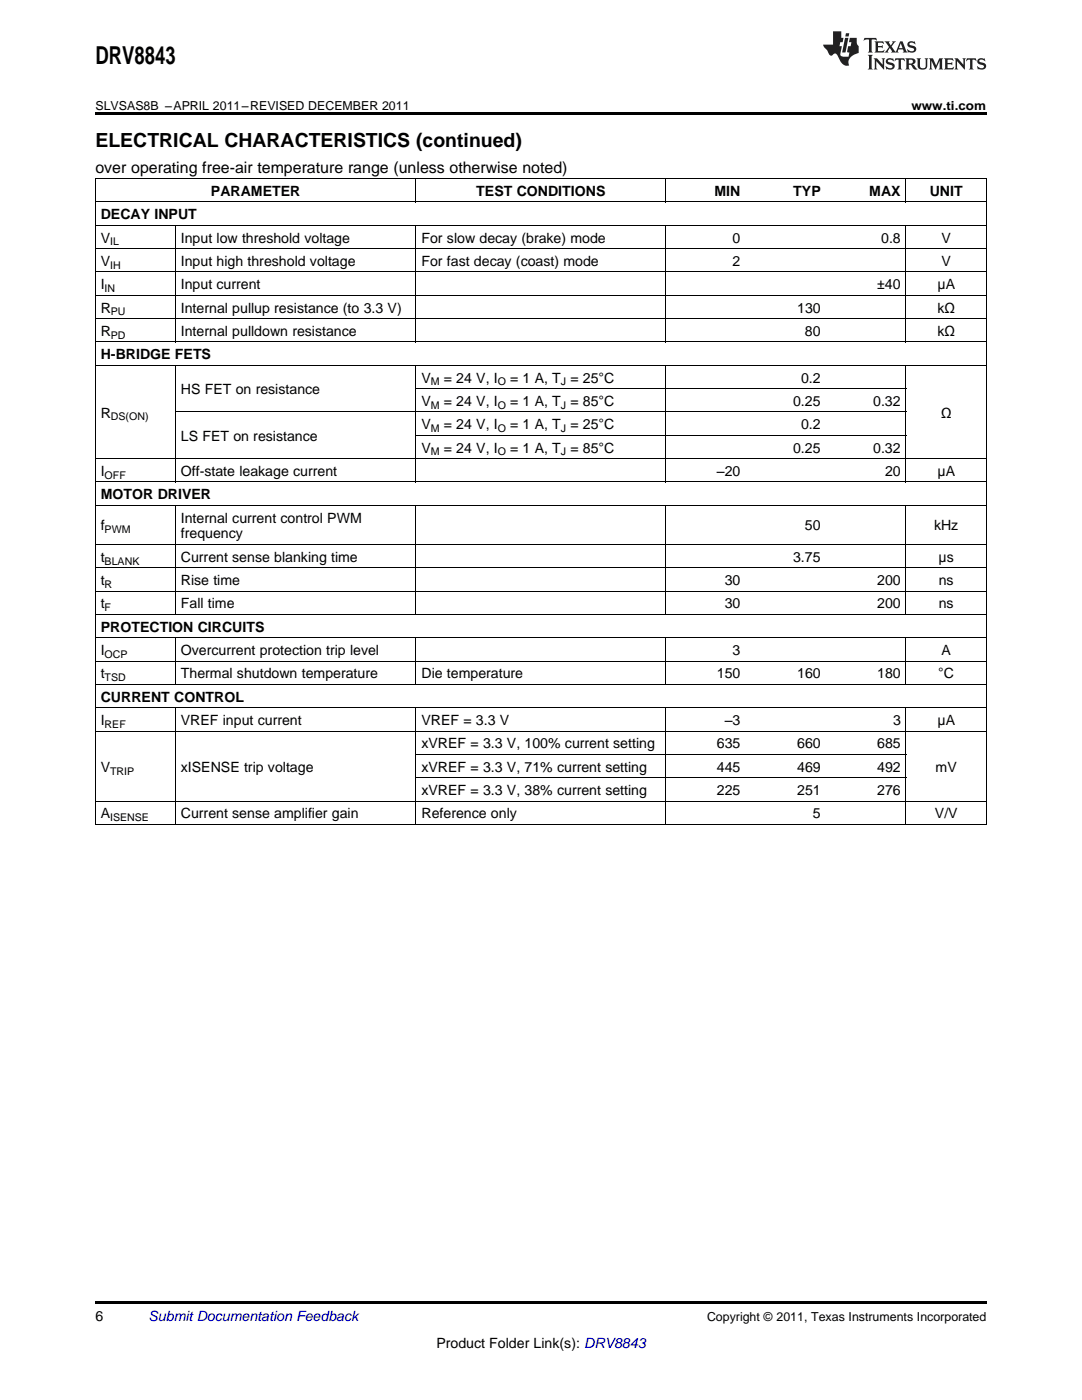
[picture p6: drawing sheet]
<svg xmlns="http://www.w3.org/2000/svg" width="216mm" height="279mm" viewBox="0 0 216 279" stroke-linecap="round" stroke-linejoin="round" font-family="sans-serif">
<defs><g id="words">
<text font-size="4.9" x="19" y="12.8">DRV8843</text>
<text font-size="3.9" x="19" y="29.3">ELECTRICAL CHARACTERISTICS (continued)</text>
<text font-size="3.2" x="19" y="34.4">over operating free-air temperature range (unless otherwise noted)</text>
<g font-size="2.8">
<text x="42.1" y="39.1">PARAMETER</text>
<text x="95" y="39.1">TEST CONDITIONS</text>
<text x="142.6" y="39.1">MIN</text>
<text x="158.3" y="39.1">TYP</text>
<text x="173.5" y="39.1">MAX</text>
<text x="185.5" y="39.1">UNIT</text>
<text x="20.1" y="43.7">DECAY INPUT</text>
<text x="20.1" y="48.4">V</text>
<text x="20.1" y="53.1">V</text>
<text x="36.1" y="48.4">Input low threshold voltage</text>
<text x="36.1" y="53.1">Input high threshold voltage</text>
<text x="84.1" y="48.4">For slow decay (brake) mode</text>
<text x="84.1" y="53.1">For fast decay (coast) mode</text>
<text x="146.2" y="48.4">0</text>
<text x="146.2" y="53.1">2</text>
<text x="175.8" y="48.4">0.8</text>
<text x="187.9" y="48.4">V</text>
<text x="187.9" y="53.1">V</text>
<text x="20.1" y="57.7">I</text>
<text x="36.1" y="57.7">Input current</text>
<text x="175" y="57.7">±40</text>
<text x="187.1" y="57.7">μA</text>
<text x="20.1" y="62.4">R</text>
<text x="36.1" y="62.4">Internal pullup resistance (to 3.3 V)</text>
<text x="159.1" y="62.4">130</text>
<text x="187" y="62.4">kΩ</text>
<text x="20.1" y="67">R</text>
<text x="20.1" y="71.7">H-BRIDGE FETS</text>
<text x="36.1" y="67">Internal pulldown resistance</text>
<text x="160.6" y="67">80</text>
<text x="187" y="67">kΩ</text>
<text x="84.1" y="76.3">V</text>
<text x="88.5" y="76.3">= 24 V, I</text>
<text x="101.8" y="76.3">= 1 A, T = 25°C</text>
<text x="159.8" y="76.3">0.2</text>
<text x="20.1" y="83.3">R</text>
<text x="36.1" y="78.7">HS FET on resistance</text>
<text x="84.1" y="81">V</text>
<text x="88.5" y="81">= 24 V, I</text>
<text x="101.8" y="81">= 1 A, T = 85°C</text>
<text x="158.3" y="81">0.25</text>
<text x="174.2" y="81">0.32</text>
<text x="187.7" y="83.3">Ω</text>
<text x="36.1" y="88">LS FET on resistance</text>
<text x="84.1" y="85.7">V</text>
<text x="88.5" y="85.7">= 24 V, I</text>
<text x="101.8" y="85.7">= 1 A, T = 25°C</text>
<text x="159.8" y="85.7">0.2</text>
<text x="20.1" y="95">I</text>
<text x="36.1" y="95">Off-state leakage current</text>
<text x="84.1" y="90.3">V</text>
<text x="88.5" y="90.3">= 24 V, I</text>
<text x="101.8" y="90.3">= 1 A, T = 85°C</text>
<text x="143.1" y="95">–20</text>
<text x="158.3" y="90.3">0.25</text>
<text x="174.2" y="90.3">0.32</text>
<text x="176.6" y="95">20</text>
<text x="187.1" y="95">μA</text>
<text x="20.1" y="99.6">MOTOR DRIVER</text>
<text x="20.1" y="105.9">f</text>
<text x="36.1" y="104.3">Internal current control PWM</text>
<text x="36.1" y="107.5">frequency</text>
<text x="160.6" y="105.9">50</text>
<text x="186.4" y="105.9">kHz</text>
<text x="20.1" y="112.1">t</text>
<text x="36.1" y="112.1">Current sense blanking time</text>
<text x="158.3" y="112.1">3.75</text>
<text x="187.3" y="112.1">μs</text>
<text x="20.1" y="116.8">t</text>
<text x="36.1" y="116.8">Rise time</text>
<text x="144.6" y="116.8">30</text>
<text x="175" y="116.8">200</text>
<text x="187.3" y="116.8">ns</text>
<text x="20.1" y="121.4">t</text>
<text x="36.1" y="121.4">Fall time</text>
<text x="144.6" y="121.4">30</text>
<text x="175" y="121.4">200</text>
<text x="187.3" y="121.4">ns</text>
<text x="20.1" y="126.1">PROTECTION CIRCUITS</text>
<text x="20.1" y="130.7">I</text>
<text x="36.1" y="130.7">Overcurrent protection trip level</text>
<text x="146.2" y="130.7">3</text>
<text x="187.9" y="130.7">A</text>
<text x="20.1" y="135.4">t</text>
<text x="36.1" y="135.4">Thermal shutdown temperature</text>
<text x="84.1" y="135.4">Die temperature</text>
<text x="143.1" y="135.4">150</text>
<text x="159.1" y="135.4">160</text>
<text x="175" y="135.4">180</text>
<text x="187.2" y="135.4">°C</text>
<text x="20.1" y="140.1">CURRENT CONTROL</text>
<text x="20.1" y="144.7">I</text>
<text x="36.1" y="144.7">VREF input current</text>
<text x="84.1" y="144.7">VREF = 3.3 V</text>
<text x="84.1" y="149.4">xVREF = 3.3 V, 100% current setting</text>
<text x="143.1" y="149.4">635</text>
<text x="144.6" y="144.7">–3</text>
<text x="159.1" y="149.4">660</text>
<text x="175" y="149.4">685</text>
<text x="178.2" y="144.7">3</text>
<text x="187.1" y="144.7">μA</text>
<text x="20.1" y="154">V</text>
<text x="36.1" y="154">xISENSE trip voltage</text>
<text x="84.1" y="154">xVREF = 3.3 V, 71% current setting</text>
<text x="143.1" y="154">445</text>
<text x="159.1" y="154">469</text>
<text x="175" y="154">492</text>
<text x="186.7" y="154">mV</text>
<text x="84.1" y="158.7">xVREF = 3.3 V, 38% current setting</text>
<text x="143.1" y="158.7">225</text>
<text x="159.1" y="158.7">251</text>
<text x="175" y="158.7">276</text>
<text x="20.1" y="163.3">A</text>
<text x="36.1" y="163.3">Current sense amplifier gain</text>
<text x="84.1" y="163.3">Reference only</text>
<text x="162.2" y="163.3">5</text>
<text x="186.5" y="163.3">V/V</text>
<text x="19" y="263.6">6</text>
<text x="87.1" y="269">Product Folder Link(s): DRV8843</text>
</g>
<text font-size="2.8" fill="#0000c8" x="29.6" y="263.6">Submit Documentation Feedback</text>
<g font-size="2.5">
<text x="19" y="21.9">SLVSAS8B –APRIL 2011–REVISED DECEMBER 2011</text>
<text x="181.9" y="21.9">www.ti.com</text>
<text x="141.1" y="263.6">Copyright © 2011, Texas Instruments Incorporated</text>
</g>
<g font-size="2.1">
<text x="22" y="49">IL</text>
<text x="22" y="53.6">IH</text>
<text x="20.9" y="58.3">IN</text>
<text x="22.1" y="62.9">PU</text>
<text x="22.1" y="67.6">PD</text>
<text x="86" y="76.9">M</text>
<text x="99.3" y="76.9">O</text>
<text x="111.9" y="76.9">J</text>
<text x="22.1" y="83.9">DS(ON)</text>
<text x="86" y="81.6">M</text>
<text x="99.3" y="81.6">O</text>
<text x="111.9" y="81.6">J</text>
<text x="86" y="86.2">M</text>
<text x="99.3" y="86.2">O</text>
<text x="111.9" y="86.2">J</text>
<text x="20.9" y="95.5">OFF</text>
<text x="86" y="90.9">M</text>
<text x="99.3" y="90.9">O</text>
<text x="111.9" y="90.9">J</text>
<text x="20.9" y="106.4">PWM</text>
<text x="20.9" y="112.7">BLANK</text>
<text x="20.9" y="117.3">R</text>
<text x="20.9" y="122">F</text>
<text x="20.9" y="131.3">OCP</text>
<text x="20.9" y="136">TSD</text>
<text x="20.9" y="145.3">REF</text>
<text x="22" y="154.6">TRIP</text>
<text x="22" y="163.9">ISENSE</text>
</g>
</g></defs>
<g fill="#231f20">
<path d="M172.5 7.6l-.1 .5 .4-.2h.6v.1v2.1l-.2 .4h.9l-.2-.4v-2.1l.1-.1h.5l.5 .2-.2-.5zM174.5 8.3l.2 .3v1.5l-.2 .4h1.8l.2-.6a1.04 1.04 0 0 1-1.3 .2v-.7h.6l.3 .2v-.6l-.3 .2h-.6v-.6l.8-.1 .4 .3-.2-.5zM176.5 8.3l.9 1.1-.9 1.1h.8l-.2-.2 .4-.7 .5 .7-.2 .2h1.5l-.2-.2 .2-.4h.9l.1 .4-.2 .2h1l-.3-.3-.7-1.9h-.5l-.9 2-.8-1 .9-1h-.8l.1 .3-.4 .5-.3-.6 .1-.2zM179.7 8.6l.4 1h-.7zM181.3 8.4a.63 .63 0 0 0-.2 .7 .63 .63 0 0 0 .6 .4l.6 .2 .1 .2a.75 .75 0 0 1-.7 .4 .75 .75 0 0 1-.6-.5l.1 .7 .1-.1a1.11 1.11 0 0 0 1.5-.6 1.13 1.13 0 0 0-1.2-.8l-.1-.4a1.04 1.04 0 0 1 1.2 .2l-.2-.5-.2 .1-.4-.2zM173.2 10.9l.2 .4v2.2l-.2 .4h1l-.3-.4v-2.2l.3-.4zM174.3 11.6l.3 .4v1.5l-.3 .4h.8l-.2-.4v-1.3l1.5 1.7v-1.9l.2-.4h-.7l.2 .4v.9l-1.1-1.3zM177 11.8a.62 .62 0 0 0-.2 .7 .62 .62 0 0 0 .6 .4l.6 .1 .1 .3a.76 .76 0 0 1-.7 .3 .76 .76 0 0 1-.7-.4l.2 .7 .1-.1a1.11 1.11 0 0 0 1.5-.6 1.13 1.13 0 0 0-1.2-.8l-.1-.4a1.04 1.04 0 0 1 1.2 .2l-.2-.6-.2 .1-.5-.1zM178.7 11.6l-.2 .6a.61 .61 0 0 1 .8-.3v1.6l-.2 .4h.9l-.2-.4v-1.6a.63 .63 0 0 1 .7 .3l-.1-.6zM180.6 11.6l.3 .4v1.5l-.3 .4h1l-.2-.2-.1-.8 .6 .2a.76 .76 0 0 0 1.2 .7l-1-1a.58 .58 0 0 0 .6-.5 .58 .58 0 0 0-.5-.6zM181.4 11.9h.1a.45 .45 0 0 1 .5 .1 .45 .45 0 0 1 .1 .5l-.8 .2zM182.9 11.6l.2 .2a2.17 2.17 0 0 0 .3 1.9 .99 .99 0 0 0 1.6-.6v-1.1l.2-.4h-.7l.2 .2a1.92 1.92 0 0 1-.2 1.8 .6 .6 0 0 1-.9-.5v-1.1l.2-.4zM185.4 11.6l.2 .4v1.5l-.2 .4h.7l-.2-.4v-1.4l.8 1.8 .8-1.8v1.4l-.2 .4h.9l-.2-.4v-1.5l.2-.4h-.8l-.6 1.5-.6-1.5zM188.4 11.6l.2 .4v1.5l-.2 .4h1.8l.1-.6a1.04 1.04 0 0 1-1.2 .1v-.6h.5l.4 .2v-.6l-.4 .2h-.5v-.7h.8l.3 .3-.1-.6zM190.5 11.6l.2 .4v1.5l-.2 .4h.7l-.2-.4v-1.3l1.5 1.7v-1.9l.2-.4h-.7l.2 .4v.9l-1.1-1.3zM192.9 11.6l-.1 .6a.61 .61 0 0 1 .7-.3l.1 1.6-.3 .4h1l-.3-.4 .1-1.6a.63 .63 0 0 1 .7 .3l-.1-.6zM195.2 11.8a.62 .62 0 0 0-.2 .7 .62 .62 0 0 0 .6 .4l.6 .1 .1 .3a.76 .76 0 0 1-.7 .3 .76 .76 0 0 1-.6-.4l.1 .7 .1-.1a1.11 1.11 0 0 0 1.6-.6 1.13 1.13 0 0 0-1.3-.8l-.1-.4a1.04 1.04 0 0 1 1.2 .2l-.1-.6-.2 .1-.5-.1z"/>
<path d="M166.2 6.3v2.6h-1.9v.4l.8 .9a.91 .91 0 0 0 1 .8 .56 .56 0 0 1 .5-.3 .56 .56 0 0 1 .5 .3l.4 .8a1.53 1.53 0 0 0 1.9 1.2 1.54 1.54 0 0 1 1-2.1l.9-.3v-1.4a1.52 1.52 0 0 1-.4-1.6h-1.3l-.2 .8h.5l-.2 .8h-.5l-.1 1v.2l.4 .1-.2 .8a1.93 1.93 0 0 1-1.6-.3l.3-1.8h-.5l.2-.8h.4l.2-.8h-.4v-1.3zM168.6 7.6l-.6 2.9h.7l.6-2.9zM168.8 6.6l-.1 .7h.6l.2-.7z"/>
</g>
<path d="M19 22.5h177.8v.5h-177.8zM19 259.7h177.8v.5h-177.8z" fill="#000"/>
<g fill="none" stroke="#000" stroke-width=".2">
<path d="M19 35.6h177.8M19.1 35.7v128.9M83 35.7v4.7M132.8 35.7v4.7M180.8 35.7v4.7M196.8 35.7v128.9M19 58.9h177.8M19 54.3h177.8M19 49.6h177.8M19 45h177.8M19 40.3h177.8M35 45v23.3"/>
<path d="M83 45v23.3M132.8 45v23.3M180.8 45v23.3M19 72.9h177.8M19 68.2h177.8M19 63.6h177.8M35 73v23.2M83 73v23.2M83 77.6h97.8M132.8 73v23.2M180.8 73v23.2M19 96.2h177.8"/>
<path d="M19 91.5h177.8M35 82.2h145.8M83 86.9h97.8M19 118h177.8M19 113.3h177.8M19 108.7h177.8M19 100.8h177.8M35 100.9v21.8M83 100.9v21.8M132.8 100.9v21.8M180.8 100.9v21.8M19 136.6h177.8"/>
<path d="M19 132h177.8M19 127.3h177.8M19 122.6h177.8M35 127.4v9.3M83 127.4v9.3M132.8 127.4v9.3M180.8 127.4v9.3M19 159.9h177.8M19 145.9h177.8M19 141.3h177.8M35 141.3v23.3M83 141.3v23.3"/>
<path d="M83 155.2h97.8M83 150.6h97.8M132.8 141.3v23.3M180.8 141.3v23.3M19 164.6h177.8"/>
</g>
<use href="#words"/>
</svg>
